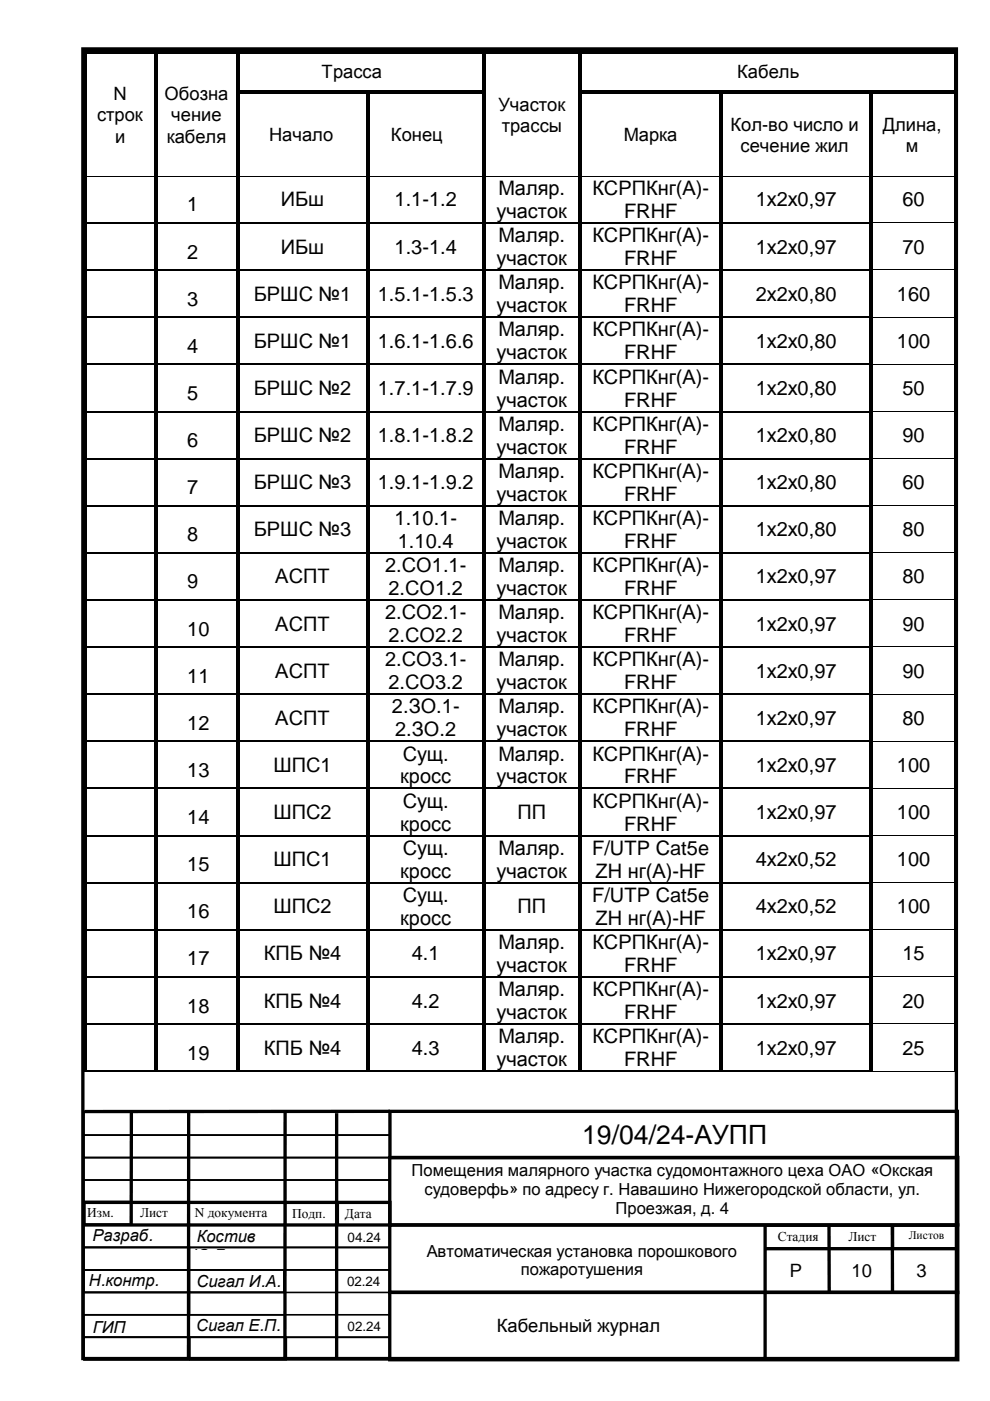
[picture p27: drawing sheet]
<svg xmlns="http://www.w3.org/2000/svg" width="210mm" height="297mm" viewBox="0 0 210 297" stroke-linecap="round" stroke-linejoin="round" font-family="sans-serif">
<defs><g id="words">
<text font-size="5.6" x="123.4" y="242.6">19/04/24-АУПП</text>
<g font-size="4.2">
<text x="105.7" y="41.4">Маляр.</text>
<text x="125.6" y="41.4">КСРПКнг(А)-</text>
<text x="39.7" y="44.8">1</text>
<text x="59.5" y="43.8">ИБш</text>
<text x="83.7" y="43.8">1.1-1.2</text>
<text x="105.3" y="46.2">участок</text>
<text x="132.3" y="46.2">FRHF</text>
<text x="160.2" y="43.8">1х2х0,97</text>
<text x="191.3" y="43.8">60</text>
<text x="59.5" y="53.8">ИБш</text>
<text x="83.7" y="53.8">1.3-1.4</text>
<text x="105.7" y="51.4">Маляр.</text>
<text x="125.6" y="51.4">КСРПКнг(А)-</text>
<text x="160.2" y="53.8">1х2х0,97</text>
<text x="191.3" y="53.8">70</text>
<text x="39.7" y="54.8">2</text>
<text x="105.3" y="56.2">участок</text>
<text x="132.3" y="56.2">FRHF</text>
<text x="39.7" y="64.8">3</text>
<text x="53.8" y="63.8">БРШС №1</text>
<text x="80.1" y="63.8">1.5.1-1.5.3</text>
<text x="105.7" y="61.3">Маляр.</text>
<text x="125.6" y="61.3">КСРПКнг(А)-</text>
<text x="160.2" y="63.8">2х2х0,80</text>
<text x="190.2" y="63.8">160</text>
<text x="105.3" y="66.2">участок</text>
<text x="105.7" y="71.3">Маляр.</text>
<text x="125.6" y="71.3">КСРПКнг(А)-</text>
<text x="132.3" y="66.2">FRHF</text>
<text x="39.7" y="74.8">4</text>
<text x="53.8" y="73.7">БРШС №1</text>
<text x="80.1" y="73.7">1.6.1-1.6.6</text>
<text x="105.3" y="76.2">участок</text>
<text x="132.3" y="76.2">FRHF</text>
<text x="160.2" y="73.7">1х2х0,80</text>
<text x="190.2" y="73.7">100</text>
<text x="53.8" y="83.7">БРШС №2</text>
<text x="80.1" y="83.7">1.7.1-1.7.9</text>
<text x="105.7" y="81.3">Маляр.</text>
<text x="125.6" y="81.3">КСРПКнг(А)-</text>
<text x="160.2" y="83.7">1х2х0,80</text>
<text x="191.3" y="83.7">50</text>
<text x="39.7" y="84.8">5</text>
<text x="105.3" y="86.2">участок</text>
<text x="132.3" y="86.2">FRHF</text>
<text x="39.7" y="94.8">6</text>
<text x="53.8" y="93.7">БРШС №2</text>
<text x="80.1" y="93.7">1.8.1-1.8.2</text>
<text x="105.7" y="91.3">Маляр.</text>
<text x="125.6" y="91.3">КСРПКнг(А)-</text>
<text x="160.2" y="93.7">1х2х0,80</text>
<text x="191.3" y="93.7">90</text>
<text x="105.3" y="96.2">участок</text>
<text x="105.7" y="101.3">Маляр.</text>
<text x="125.6" y="101.3">КСРПКнг(А)-</text>
<text x="132.3" y="96.2">FRHF</text>
<text x="39.7" y="104.8">7</text>
<text x="53.8" y="103.7">БРШС №3</text>
<text x="80.1" y="103.7">1.9.1-1.9.2</text>
<text x="105.3" y="106.2">участок</text>
<text x="132.3" y="106.2">FRHF</text>
<text x="160.2" y="103.7">1х2х0,80</text>
<text x="191.3" y="103.7">60</text>
<text x="53.8" y="113.7">БРШС №3</text>
<text x="83.7" y="111.3">1.10.1-</text>
<text x="105.7" y="111.3">Маляр.</text>
<text x="125.6" y="111.3">КСРПКнг(А)-</text>
<text x="160.2" y="113.7">1х2х0,80</text>
<text x="191.3" y="113.7">80</text>
<text x="39.7" y="114.8">8</text>
<text x="84.3" y="116.2">1.10.4</text>
<text x="105.3" y="116.2">участок</text>
<text x="132.3" y="116.2">FRHF</text>
<text x="39.7" y="124.8">9</text>
<text x="58.4" y="123.7">АСПТ</text>
<text x="81.7" y="121.3">2.СО1.1-</text>
<text x="105.7" y="121.3">Маляр.</text>
<text x="125.6" y="121.3">КСРПКнг(А)-</text>
<text x="160.2" y="123.7">1х2х0,97</text>
<text x="191.3" y="123.7">80</text>
<text x="81.7" y="131.3">2.СО2.1-</text>
<text x="82.3" y="126.2">2.СО1.2</text>
<text x="105.3" y="126.2">участок</text>
<text x="105.7" y="131.3">Маляр.</text>
<text x="125.6" y="131.3">КСРПКнг(А)-</text>
<text x="132.3" y="126.2">FRHF</text>
<text x="39.7" y="134.7">10</text>
<text x="58.4" y="133.7">АСПТ</text>
<text x="82.3" y="136.1">2.СО2.2</text>
<text x="105.3" y="136.1">участок</text>
<text x="132.3" y="136.1">FRHF</text>
<text x="160.2" y="133.7">1х2х0,97</text>
<text x="191.3" y="133.7">90</text>
<text x="58.4" y="143.7">АСПТ</text>
<text x="81.7" y="141.3">2.СО3.1-</text>
<text x="105.7" y="141.3">Маляр.</text>
<text x="125.6" y="141.3">КСРПКнг(А)-</text>
<text x="160.2" y="143.7">1х2х0,97</text>
<text x="191.3" y="143.7">90</text>
<text x="39.7" y="144.7">11</text>
<text x="82.3" y="146.1">2.СО3.2</text>
<text x="105.3" y="146.1">участок</text>
<text x="132.3" y="146.1">FRHF</text>
<text x="39.7" y="154.7">12</text>
<text x="58.4" y="153.7">АСПТ</text>
<text x="83.1" y="151.3">2.ЗО.1-</text>
<text x="105.7" y="151.3">Маляр.</text>
<text x="125.6" y="151.3">КСРПКнг(А)-</text>
<text x="160.2" y="153.7">1х2х0,97</text>
<text x="191.3" y="153.7">80</text>
<text x="83.8" y="156.1">2.ЗО.2</text>
<text x="85.4" y="161.2">Сущ.</text>
<text x="105.3" y="156.1">участок</text>
<text x="105.7" y="161.2">Маляр.</text>
<text x="125.6" y="161.2">КСРПКнг(А)-</text>
<text x="132.3" y="156.1">FRHF</text>
<text x="39.7" y="164.7">13</text>
<text x="58" y="163.7">ШПС1</text>
<text x="84.8" y="166.1">кросс</text>
<text x="105.3" y="166.1">участок</text>
<text x="132.3" y="166.1">FRHF</text>
<text x="160.2" y="163.7">1х2х0,97</text>
<text x="190.2" y="163.7">100</text>
<text x="58" y="173.7">ШПС2</text>
<text x="85.4" y="171.2">Сущ.</text>
<text x="109.7" y="173.7">ПП</text>
<text x="125.6" y="171.2">КСРПКнг(А)-</text>
<text x="160.2" y="173.7">1х2х0,97</text>
<text x="190.2" y="173.7">100</text>
<text x="39.7" y="174.7">14</text>
<text x="84.8" y="176.1">кросс</text>
<text x="132.3" y="176.1">FRHF</text>
<text x="39.7" y="184.7">15</text>
<text x="58" y="183.6">ШПС1</text>
<text x="85.4" y="181.2">Сущ.</text>
<text x="105.7" y="181.2">Маляр.</text>
<text x="125.6" y="181.2">F/UTP Cat5e</text>
<text x="160.2" y="183.6">4х2х0,52</text>
<text x="190.2" y="183.6">100</text>
<text x="84.8" y="186.1">кросс</text>
<text x="85.4" y="191.2">Сущ.</text>
<text x="105.3" y="186.1">участок</text>
<text x="125.6" y="191.2">F/UTP Cat5e</text>
<text x="126.3" y="186.1">ZH нг(А)-HF</text>
<text x="39.7" y="194.7">16</text>
<text x="58" y="193.6">ШПС2</text>
<text x="84.8" y="196.1">кросс</text>
<text x="109.7" y="193.6">ПП</text>
<text x="126.3" y="196.1">ZH нг(А)-HF</text>
<text x="160.2" y="193.6">4х2х0,52</text>
<text x="190.2" y="193.6">100</text>
<text x="56" y="203.6">КПБ №4</text>
<text x="87.3" y="203.6">4.1</text>
<text x="105.7" y="201.2">Маляр.</text>
<text x="125.6" y="201.2">КСРПКнг(А)-</text>
<text x="160.2" y="203.6">1х2х0,97</text>
<text x="191.3" y="203.6">15</text>
<text x="39.7" y="204.7">17</text>
<text x="105.3" y="206.1">участок</text>
<text x="132.3" y="206.1">FRHF</text>
<text x="39.7" y="214.7">18</text>
<text x="56" y="213.6">КПБ №4</text>
<text x="87.3" y="213.6">4.2</text>
<text x="105.7" y="211.2">Маляр.</text>
<text x="125.6" y="211.2">КСРПКнг(А)-</text>
<text x="160.2" y="213.6">1х2х0,97</text>
<text x="191.3" y="213.6">20</text>
<text x="105.3" y="216.1">участок</text>
<text x="105.7" y="221.2">Маляр.</text>
<text x="125.6" y="221.2">КСРПКнг(А)-</text>
<text x="132.3" y="216.1">FRHF</text>
<text x="39.7" y="224.7">19</text>
<text x="56" y="223.6">КПБ №4</text>
<text x="87.3" y="223.6">4.3</text>
<text x="105.3" y="226.1">участок</text>
<text x="132.3" y="226.1">FRHF</text>
<text x="160.2" y="223.6">1х2х0,97</text>
<text x="191.3" y="223.6">25</text>
</g>
<g font-size="3.9">
<text x="68.2" y="16.6">Трасса</text>
<text x="156.3" y="16.6">Кабель</text>
<text x="24" y="21.3">N</text>
<text x="34.9" y="21.3">Обозна</text>
<text x="105.7" y="23.5">Участок</text>
<text x="20.6" y="25.7">строк</text>
<text x="36.3" y="25.7">чение</text>
<text x="57.1" y="30">Начало</text>
<text x="82.9" y="30">Конец</text>
<text x="106.4" y="28">трассы</text>
<text x="132.3" y="30">Марка</text>
<text x="154.9" y="27.7">Кол-во число и</text>
<text x="187.2" y="27.7">Длина,</text>
<text x="24.4" y="30.2">и</text>
<text x="35.3" y="30.2">кабеля</text>
<text x="157" y="32.2">сечение жил</text>
<text x="192.1" y="32.2">м</text>
<text x="167.4" y="270.8">Р</text>
<text x="180.6" y="270.8">10</text>
<text x="194.4" y="270.8">3</text>
<text x="105.3" y="282.3">Кабельный журнал</text>
</g>
<g font-size="3.5">
<text x="87.2" y="249.4">Помещения малярного участка судомонтажного цеха ОАО «Окская</text>
<text x="90" y="253.4">судоверфь» по адресу г. Навашино Нижегородской области, ул.</text>
<text x="130.5" y="257.4">Проезжая, д. 4</text>
<text x="19.6" y="263.1">Разраб.</text>
<text x="41.7" y="263.4">Костив</text>
<text x="40.8" y="267.4">Ю.Б.</text>
<text x="90.5" y="266.4">Автоматическая установка порошкового</text>
<text x="18.8" y="272.7">Н.контр.</text>
<text x="41.7" y="272.8">Сигал И.А.</text>
<text x="110.4" y="270.4">пожаротушения</text>
<text x="19.7" y="282.5">ГИП</text>
<text x="41.6" y="282.2">Сигал Е.П.</text>
</g>
<g font-size="2.8">
<text x="18.5" y="258">Изм.</text>
<text x="29.7" y="258">Лист</text>
<text x="41.3" y="258">N документа</text>
<text x="62" y="258.1">Подп.</text>
<text x="73.1" y="258.1">Дата</text>
<text x="73.7" y="263.4">04.24</text>
<text x="164.9" y="263.1">Стадия</text>
<text x="179.9" y="263.1">Лист</text>
<text x="73.6" y="272.6">02.24</text>
<text x="73.7" y="282.2">02.24</text>
</g>
<text font-size="2.5" x="192.7" y="262.7">Листов</text>
</g></defs>
<path d="M17.6 10.4h185.2v277.6h-185.2zM82.7 235.6h120.3v9.8h-120.3zM17.8 254.9h64.9v4.8h-64.9zM82.6 259.7h120.5v14.3h-120.5zM82.6 245.4h120.5v14.3h-120.5zM82.6 274h120.5v14.3h-120.5z" fill="none" stroke="#000" stroke-width=".71"/>
<g fill="none" stroke="#000" stroke-width=".35">
<path d="M17.8 235.6h64.9v5.1h-64.9zM17.8 254.8h10v4.7h-10zM17.8 250.2h64.9v4.8h-64.9zM17.8 245.4h64.9v4.8h-64.9zM17.8 240.7h64.9v4.7h-64.9zM17.8 259.7h64.9v4.8h-64.9zM60.5 254.9h11.2v4.8h-11.2zM71.7 254.9h11v4.8h-11zM162.2 259.9h13.6v4.8h-13.6zM162.2 259.9h40.6v4.8h-40.6zM175.8 259.9h13.6v4.8h-13.6zM189.4 259.9h13.6v4.8h-13.6z"/>
<path d="M17.8 264.5h22.4v4.7h-22.4zM17.8 269.2h22.4v4.8h-22.4zM17.8 274h22.4v4.8h-22.4zM17.8 264.5h64.9v4.7h-64.9zM17.8 269.2h64.9v4.8h-64.9zM17.8 278.8h64.9v4.7h-64.9zM40 269.2h20.2v4.8h-20.2zM40 274h20.5v4.8h-20.5zM17.8 283.5h22.4v4.8h-22.4zM17.8 283.5h64.9v4.8h-64.9zM40.2 283.5h20.5v4.8h-20.5z"/>
</g>
<path d="M27.9 235.8l-.1 23.8M40 235.8v52.2M60.5 235.8l-.1 52.2M71.4 236v52.2M82.7 235.6l-64.8 .1M162.2 259.8v28.4M175.8 259.8v14.3M189.2 259.8v14.3M162.4 264.8h40.4" fill="none" stroke="#000" stroke-width=".71" stroke-linecap="butt"/>
<g fill="#000">
<path d="M17.6 10.6h.8v.8h-.8zM17.6 11.4h.8v7.7h-.8zM17.6 19.1h.8v.8h-.8zM18.4 10.6h14.2v.8h-14.2zM32.6 11.4h.8zM32.6 10.6h.8v.8h-.8zM32.6 11.4h.8v7.7h-.8zM32.6 19.1h.8v.8h-.8zM33.4 10.6h16.6v.8h-16.6zM50 11.4h.8zM50 10.6h.8v.8h-.8zM50 11.4h.8v7.7h-.8z"/>
<path d="M50 19.1h.8v.8h-.8zM50.8 10.6h51.4v.8h-51.4zM50.8 19.1h26.8v.8h-26.8zM77.6 19.9h.8zM77.6 19.1h.8v.8h-.8zM78.4 19.1h23.8v.8h-23.8zM102.2 11.4h.8zM102.2 10.6h.8v.8h-.8zM102.2 11.4h.8v7.7h-.8zM102.2 19.1h.8v.8h-.8zM103 10.6h19.6v.8h-19.6zM122.6 11.4h.8z"/>
<path d="M122.6 10.6h.8v.8h-.8zM122.6 11.4h.8v7.7h-.8zM122.6 19.1h.8v.8h-.8zM123.4 10.6h79v.8h-79zM123.4 19.1h29.2v.8h-29.2zM152.6 19.9h.7zM152.6 19.1h.7v.8h-.7zM153.3 19.1h31v.8h-31zM184.3 19.9h.8zM184.3 19.1h.8v.8h-.8zM185.1 19.1h17.3v.8h-17.3zM202.4 10.6h.8v.8h-.8z"/>
<path d="M202.4 11.4h.8v7.7h-.8zM202.4 19.1h.8v.8h-.8zM17.6 19.9h.8v17.4h-.8zM17.6 37.3h.8v.1h-.8zM32.6 19.9h.8v17.4h-.8zM32.6 37.3h.8v.1h-.8zM50 19.9h.8v17.4h-.8zM50 37.3h.8v.1h-.8zM77.6 19.9h.8v17.4h-.8zM77.6 37.3h.8v.1h-.8zM102.2 19.9h.8v17.4h-.8zM102.2 37.3h.8v.1h-.8z"/>
<path d="M122.6 19.9h.8v17.4h-.8zM122.6 37.3h.8v.1h-.8zM152.6 19.9h.7v17.4h-.7zM152.6 37.3h.7v.1h-.7zM184.3 19.9h.8v17.4h-.8zM184.3 37.3h.8v.1h-.8zM202.4 19.9h.8v17.4h-.8zM202.4 37.3h.8v.1h-.8zM17.6 37.4h.8v9.8h-.8zM17.6 47.2h.8v.2h-.8zM17.6 47.4h.8v9.7h-.8zM17.6 57.1h.8v.3h-.8z"/>
<path d="M32.6 37.4h.8v9.8h-.8zM32.6 47.2h.8v.2h-.8zM32.6 47.4h.8v9.7h-.8zM32.6 57.1h.8v.3h-.8zM50 37.4h.8v9.8h-.8zM50 47.2h.8v.2h-.8zM50 47.4h.8v9.7h-.8zM50 57.1h.8v.3h-.8zM77.6 37.4h.8v9.8h-.8zM77.6 47.2h.8v.2h-.8zM77.6 47.4h.8v9.7h-.8zM77.6 57.1h.8v.3h-.8z"/>
<path d="M102.2 37.4h.8v9.8h-.8zM102.2 47.2h.8v.2h-.8zM102.2 47.4h.8v9.7h-.8zM102.2 57.1h.8v.3h-.8zM122.6 37.4h.8v9.8h-.8zM122.6 47.2h.8v.2h-.8zM122.6 47.4h.8v9.7h-.8zM122.6 57.1h.8v.3h-.8zM152.6 37.4h.7v9.8h-.7zM152.6 47.2h.7v.2h-.7zM152.6 47.4h.7v9.7h-.7zM152.6 57.1h.7v.3h-.7z"/>
<path d="M184.3 37.4h.8v9.8h-.8zM184.3 47.2h.8v.2h-.8zM184.3 47.4h.8v9.7h-.8zM184.3 57.1h.8v.3h-.8zM202.4 37.4h.8v9.8h-.8zM202.4 47.2h.8v.2h-.8zM202.4 47.4h.8v9.7h-.8zM202.4 57.1h.8v.3h-.8zM17.6 57.4h.8v9.7h-.8zM17.6 67.1h.8v.3h-.8zM17.6 67.4h.8v9.7h-.8zM17.6 77.1h.8v.3h-.8z"/>
<path d="M32.6 57.4h.8v9.7h-.8zM32.6 67.1h.8v.3h-.8zM32.6 67.4h.8v9.7h-.8zM32.6 77.1h.8v.3h-.8zM50 57.4h.8v9.7h-.8zM50 67.1h.8v.3h-.8zM50 67.4h.8v9.7h-.8zM50 77.1h.8v.3h-.8zM77.6 57.4h.8v9.7h-.8zM77.6 67.1h.8v.3h-.8zM77.6 67.4h.8v9.7h-.8zM77.6 77.1h.8v.3h-.8z"/>
<path d="M102.2 57.4h.8v9.7h-.8zM102.2 67.1h.8v.3h-.8zM102.2 67.4h.8v9.7h-.8zM102.2 77.1h.8v.3h-.8zM122.6 57.4h.8v9.7h-.8zM122.6 67.1h.8v.3h-.8zM122.6 67.4h.8v9.7h-.8zM122.6 77.1h.8v.3h-.8zM152.6 57.4h.7v9.7h-.7zM152.6 67.1h.7v.3h-.7zM152.6 67.4h.7v9.7h-.7zM152.6 77.1h.7v.3h-.7z"/>
<path d="M184.3 57.4h.8v9.7h-.8zM184.3 67.1h.8v.3h-.8zM184.3 67.4h.8v9.7h-.8zM184.3 77.1h.8v.3h-.8zM202.4 57.4h.8v9.7h-.8zM202.4 67.1h.8v.3h-.8zM202.4 67.4h.8v9.7h-.8zM202.4 77.1h.8v.3h-.8zM17.6 77.4h.8v9.7h-.8zM17.6 87.1h.8v.3h-.8zM17.6 87.4h.8v9.7h-.8zM17.6 97.1h.8v.3h-.8z"/>
<path d="M32.6 77.4h.8v9.7h-.8zM32.6 87.1h.8v.3h-.8zM32.6 87.4h.8v9.7h-.8zM32.6 97.1h.8v.3h-.8zM50 77.4h.8v9.7h-.8zM50 87.1h.8v.3h-.8zM50 87.4h.8v9.7h-.8zM50 97.1h.8v.3h-.8zM77.6 77.4h.8v9.7h-.8zM77.6 87.1h.8v.3h-.8zM77.6 87.4h.8v9.7h-.8zM77.6 97.1h.8v.3h-.8z"/>
<path d="M102.2 77.4h.8v9.7h-.8zM102.2 87.1h.8v.3h-.8zM102.2 87.4h.8v9.7h-.8zM102.2 97.1h.8v.3h-.8zM122.6 77.4h.8v9.7h-.8zM122.6 87.1h.8v.3h-.8zM122.6 87.4h.8v9.7h-.8zM122.6 97.1h.8v.3h-.8zM152.6 77.4h.7v9.7h-.7zM152.6 87.1h.7v.3h-.7zM152.6 87.4h.7v9.7h-.7zM152.6 97.1h.7v.3h-.7z"/>
<path d="M184.3 77.4h.8v9.7h-.8zM184.3 87.1h.8v.3h-.8zM184.3 87.4h.8v9.7h-.8zM184.3 97.1h.8v.3h-.8zM202.4 77.4h.8v9.7h-.8zM202.4 87.1h.8v.3h-.8zM202.4 87.4h.8v9.7h-.8zM202.4 97.1h.8v.3h-.8zM17.6 97.4h.8v9.7h-.8zM17.6 107.1h.8v.3h-.8zM17.6 107.4h.8v9.7h-.8zM17.6 117.1h.8v.2h-.8z"/>
<path d="M32.6 97.4h.8v9.7h-.8zM32.6 107.1h.8v.3h-.8zM32.6 107.4h.8v9.7h-.8zM32.6 117.1h.8v.2h-.8zM50 97.4h.8v9.7h-.8zM50 107.1h.8v.3h-.8zM50 107.4h.8v9.7h-.8zM50 117.1h.8v.2h-.8zM77.6 97.4h.8v9.7h-.8zM77.6 107.1h.8v.3h-.8zM77.6 107.4h.8v9.7h-.8zM77.6 117.1h.8v.2h-.8z"/>
<path d="M102.2 97.4h.8v9.7h-.8zM102.2 107.1h.8v.3h-.8zM102.2 107.4h.8v9.7h-.8zM102.2 117.1h.8v.2h-.8zM122.6 97.4h.8v9.7h-.8zM122.6 107.1h.8v.3h-.8zM122.6 107.4h.8v9.7h-.8zM122.6 117.1h.8v.2h-.8zM152.6 97.4h.7v9.7h-.7zM152.6 107.1h.7v.3h-.7zM152.6 107.4h.7v9.7h-.7zM152.6 117.1h.7v.2h-.7z"/>
<path d="M184.3 97.4h.8v9.7h-.8zM184.3 107.1h.8v.3h-.8zM184.3 107.4h.8v9.7h-.8zM184.3 117.1h.8v.2h-.8zM202.4 97.4h.8v9.7h-.8zM202.4 107.1h.8v.3h-.8zM202.4 107.4h.8v9.7h-.8zM202.4 117.1h.8v.2h-.8zM17.6 117.3h.8v9.8h-.8zM17.6 127.1h.8v.2h-.8zM17.6 127.3h.8v9.8h-.8zM17.6 137.1h.8v.2h-.8z"/>
<path d="M32.6 117.3h.8v9.8h-.8zM32.6 127.1h.8v.2h-.8zM32.6 127.3h.8v9.8h-.8zM32.6 137.1h.8v.2h-.8zM50 117.3h.8v9.8h-.8zM50 127.1h.8v.2h-.8zM50 127.3h.8v9.8h-.8zM50 137.1h.8v.2h-.8zM77.6 117.3h.8v9.8h-.8zM77.6 127.1h.8v.2h-.8zM77.6 127.3h.8v9.8h-.8zM77.6 137.1h.8v.2h-.8z"/>
<path d="M102.2 117.3h.8v9.8h-.8zM102.2 127.1h.8v.2h-.8zM102.2 127.3h.8v9.8h-.8zM102.2 137.1h.8v.2h-.8zM122.6 117.3h.8v9.8h-.8zM122.6 127.1h.8v.2h-.8zM122.6 127.3h.8v9.8h-.8zM122.6 137.1h.8v.2h-.8zM152.6 117.3h.7v9.8h-.7zM152.6 127.1h.7v.2h-.7zM152.6 127.3h.7v9.8h-.7zM152.6 137.1h.7v.2h-.7z"/>
<path d="M184.3 117.3h.8v9.8h-.8zM184.3 127.1h.8v.2h-.8zM184.3 127.3h.8v9.8h-.8zM184.3 137.1h.8v.2h-.8zM202.4 117.3h.8v9.8h-.8zM202.4 127.1h.8v.2h-.8zM202.4 127.3h.8v9.8h-.8zM202.4 137.1h.8v.2h-.8zM17.6 137.3h.8v9.8h-.8zM17.6 147.1h.8v.2h-.8zM17.6 147.3h.8v9.8h-.8zM17.6 157.1h.8v.2h-.8z"/>
<path d="M32.6 137.3h.8v9.8h-.8zM32.6 147.1h.8v.2h-.8zM32.6 147.3h.8v9.8h-.8zM32.6 157.1h.8v.2h-.8zM50 137.3h.8v9.8h-.8zM50 147.1h.8v.2h-.8zM50 147.3h.8v9.8h-.8zM50 157.1h.8v.2h-.8zM77.6 137.3h.8v9.8h-.8zM77.6 147.1h.8v.2h-.8zM77.6 147.3h.8v9.8h-.8zM77.6 157.1h.8v.2h-.8z"/>
<path d="M102.2 137.3h.8v9.8h-.8zM102.2 147.1h.8v.2h-.8zM102.2 147.3h.8v9.8h-.8zM102.2 157.1h.8v.2h-.8zM122.6 137.3h.8v9.8h-.8zM122.6 147.1h.8v.2h-.8zM122.6 147.3h.8v9.8h-.8zM122.6 157.1h.8v.2h-.8zM152.6 137.3h.7v9.8h-.7zM152.6 147.1h.7v.2h-.7zM152.6 147.3h.7v9.8h-.7zM152.6 157.1h.7v.2h-.7z"/>
<path d="M184.3 137.3h.8v9.8h-.8zM184.3 147.1h.8v.2h-.8zM184.3 147.3h.8v9.8h-.8zM184.3 157.1h.8v.2h-.8zM202.4 137.3h.8v9.8h-.8zM202.4 147.1h.8v.2h-.8zM202.4 147.3h.8v9.8h-.8zM202.4 157.1h.8v.2h-.8zM17.6 157.3h.8v9.7h-.8zM17.6 167h.8v.3h-.8zM17.6 167.3h.8v9.7h-.8zM17.6 177h.8v.3h-.8z"/>
<path d="M32.6 157.3h.8v9.7h-.8zM32.6 167h.8v.3h-.8zM32.6 167.3h.8v9.7h-.8zM32.6 177h.8v.3h-.8zM50 157.3h.8v9.7h-.8zM50 167h.8v.3h-.8zM50 167.3h.8v9.7h-.8zM50 177h.8v.3h-.8zM77.6 157.3h.8v9.7h-.8zM77.6 167h.8v.3h-.8zM77.6 167.3h.8v9.7h-.8zM77.6 177h.8v.3h-.8z"/>
<path d="M102.2 157.3h.8v9.7h-.8zM102.2 167h.8v.3h-.8zM102.2 167.3h.8v9.7h-.8zM102.2 177h.8v.3h-.8zM122.6 157.3h.8v9.7h-.8zM122.6 167h.8v.3h-.8zM122.6 167.3h.8v9.7h-.8zM122.6 177h.8v.3h-.8zM152.6 157.3h.7v9.7h-.7zM152.6 167h.7v.3h-.7zM152.6 167.3h.7v9.7h-.7zM152.6 177h.7v.3h-.7z"/>
<path d="M184.3 157.3h.8v9.7h-.8zM184.3 167h.8v.3h-.8zM184.3 167.3h.8v9.7h-.8zM184.3 177h.8v.3h-.8zM202.4 157.3h.8v9.7h-.8zM202.4 167h.8v.3h-.8zM202.4 167.3h.8v9.7h-.8zM202.4 177h.8v.3h-.8zM17.6 177.3h.8v9.7h-.8zM17.6 187h.8v.3h-.8zM17.6 187.3h.8v9.7h-.8zM17.6 197h.8v.3h-.8z"/>
<path d="M32.6 177.3h.8v9.7h-.8zM32.6 187h.8v.3h-.8zM32.6 187.3h.8v9.7h-.8zM32.6 197h.8v.3h-.8zM50 177.3h.8v9.7h-.8zM50 187h.8v.3h-.8zM50 187.3h.8v9.7h-.8zM50 197h.8v.3h-.8zM77.6 177.3h.8v9.7h-.8zM77.6 187h.8v.3h-.8zM77.6 187.3h.8v9.7h-.8zM77.6 197h.8v.3h-.8z"/>
<path d="M102.2 177.3h.8v9.7h-.8zM102.2 187h.8v.3h-.8zM102.2 187.3h.8v9.7h-.8zM102.2 197h.8v.3h-.8zM122.6 177.3h.8v9.7h-.8zM122.6 187h.8v.3h-.8zM122.6 187.3h.8v9.7h-.8zM122.6 197h.8v.3h-.8zM152.6 177.3h.7v9.7h-.7zM152.6 187h.7v.3h-.7zM152.6 187.3h.7v9.7h-.7zM152.6 197h.7v.3h-.7z"/>
<path d="M184.3 177.3h.8v9.7h-.8zM184.3 187h.8v.3h-.8zM184.3 187.3h.8v9.7h-.8zM184.3 197h.8v.3h-.8zM202.4 177.3h.8v9.7h-.8zM202.4 187h.8v.3h-.8zM202.4 187.3h.8v9.7h-.8zM202.4 197h.8v.3h-.8zM17.6 197.3h.8v9.7h-.8zM17.6 207h.8v.3h-.8zM17.6 207.3h.8v9.7h-.8zM17.6 217h.8v.3h-.8z"/>
<path d="M32.6 197.3h.8v9.7h-.8zM32.6 207h.8v.3h-.8zM32.6 207.3h.8v9.7h-.8zM32.6 217h.8v.3h-.8zM50 197.3h.8v9.7h-.8zM50 207h.8v.3h-.8zM50 207.3h.8v9.7h-.8zM50 217h.8v.3h-.8zM77.6 197.3h.8v9.7h-.8zM77.6 207h.8v.3h-.8zM77.6 207.3h.8v9.7h-.8zM77.6 217h.8v.3h-.8z"/>
<path d="M102.2 197.3h.8v9.7h-.8zM102.2 207h.8v.3h-.8zM102.2 207.3h.8v9.7h-.8zM102.2 217h.8v.3h-.8zM122.6 197.3h.8v9.7h-.8zM122.6 207h.8v.3h-.8zM122.6 207.3h.8v9.7h-.8zM122.6 217h.8v.3h-.8zM152.6 197.3h.7v9.7h-.7zM152.6 207h.7v.3h-.7zM152.6 207.3h.7v9.7h-.7zM152.6 217h.7v.3h-.7z"/>
<path d="M184.3 197.3h.8v9.7h-.8zM184.3 207h.8v.3h-.8zM184.3 207.3h.8v9.7h-.8zM184.3 217h.8v.3h-.8zM202.4 197.3h.8v9.7h-.8zM202.4 207h.8v.3h-.8zM202.4 207.3h.8v9.7h-.8zM202.4 217h.8v.3h-.8zM17.6 217.3h.8v9.7h-.8zM32.6 217.3h.8v9.7h-.8zM32.6 227h.3v.2h-.3zM50 217.3h.8v9.7h-.8z"/>
<path d="M50 227h.2v.2h-.2zM77.6 217.3h.8v9.7h-.8zM77.6 227h.3v.2h-.3zM102.2 217.3h.8v9.7h-.8zM102.2 227h.2v.2h-.2zM122.6 217.3h.8v9.7h-.8zM122.6 227h.3v.2h-.3zM152.6 217.3h.7v9.7h-.7zM152.6 227h.2v.2h-.2zM184.3 217.3h.8v9.7h-.8zM202.4 217.3h.8v9.7h-.8zM202.4 227h.8v.2h-.8z"/>
</g>
<g fill="none" stroke="#000" stroke-width=".21">
<path d="M18.4 37.3h14.2M33.4 37.3h16.6M50.8 37.3h26.8M78.4 37.3h23.8M103 37.3h19.6M123.4 37.3h29.2M153.3 37.3h31M185.1 37.3h17.3M185.1 47.2h17.3M185.1 57.2h17.3M185.1 67.2h17.3M185.1 77.2h17.3"/>
<path d="M185.1 87.2h17.3M185.1 97.2h17.3M185.1 107.2h17.3M185.1 117.2h17.3M185.1 127.2h17.3M185.1 137.2h17.3M185.1 147.2h17.3M185.1 157.1h17.3M185.1 167.1h17.3M185.1 177.1h17.3M185.1 187.1h17.3M185.1 197.1h17.3"/>
<path d="M185.1 207.1h17.3M185.1 217.1h17.3M184.3 227.1h18.1"/>
</g>
<g fill="none" stroke="#000" stroke-width=".25">
<path d="M18.4 47.3h14.2M18.4 57.3h14.2M33.4 47.3h16.6M33.4 57.3h16.6M50.8 47.3h26.8M50.8 57.3h26.8M78.4 47.3h23.8M78.4 57.3h23.8M103 47.3h19.6M103 57.3h19.6M123.4 47.3h29.2M123.4 57.3h29.2"/>
<path d="M153.3 47.3h31M153.3 57.3h31M18.4 67.3h14.2M18.4 77.3h14.2M33.4 67.3h16.6M33.4 77.3h16.6M50.8 67.3h26.8M50.8 77.3h26.8M78.4 67.3h23.8M78.4 77.3h23.8M103 67.3h19.6M103 77.3h19.6"/>
<path d="M123.4 67.3h29.2M123.4 77.3h29.2M153.3 67.3h31M153.3 77.3h31M18.4 87.2h14.2M18.4 97.2h14.2M33.4 87.2h16.6M33.4 97.2h16.6M50.8 87.2h26.8M50.8 97.2h26.8M78.4 87.2h23.8M78.4 97.2h23.8"/>
<path d="M103 87.2h19.6M103 97.2h19.6M123.4 87.2h29.2M123.4 97.2h29.2M153.3 87.2h31M153.3 97.2h31M18.4 107.2h14.2M18.4 117.2h14.2M33.4 107.2h16.6M33.4 117.2h16.6M50.8 107.2h26.8M50.8 117.2h26.8"/>
<path d="M78.4 107.2h23.8M78.4 117.2h23.8M103 107.2h19.6M103 117.2h19.6M123.4 107.2h29.2M123.4 117.2h29.2M153.3 107.2h31M153.3 117.2h31M18.4 127.2h14.2M18.4 137.2h14.2M33.4 127.2h16.6M33.4 137.2h16.6"/>
<path d="M50.8 127.2h26.8M50.8 137.2h26.8M78.4 127.2h23.8M78.4 137.2h23.8M103 127.2h19.6M103 137.2h19.6M123.4 127.2h29.2M123.4 137.2h29.2M153.3 127.2h31M153.3 137.2h31M18.4 147.2h14.2M18.4 157.2h14.2"/>
<path d="M33.4 147.2h16.6M33.4 157.2h16.6M50.8 147.2h26.8M50.8 157.2h26.8M78.4 147.2h23.8M78.4 157.2h23.8M103 147.2h19.6M103 157.2h19.6M123.4 147.2h29.2M123.4 157.2h29.2M153.3 147.2h31M153.3 157.2h31"/>
<path d="M18.4 167.2h14.2M18.4 177.2h14.2M33.4 167.2h16.6M33.4 177.2h16.6M50.8 167.2h26.8M50.8 177.2h26.8M78.4 167.2h23.8M78.4 177.2h23.8M103 167.2h19.6M103 177.2h19.6M123.4 167.2h29.2M123.4 177.2h29.2"/>
<path d="M153.3 167.2h31M153.3 177.2h31M18.4 187.2h14.2M18.4 197.1h14.2M33.4 187.2h16.6M33.4 197.1h16.6M50.8 187.2h26.8M50.8 197.1h26.8M78.4 187.2h23.8M78.4 197.1h23.8M103 187.2h19.6M103 197.1h19.6"/>
<path d="M123.4 187.2h29.2M123.4 197.1h29.2M153.3 187.2h31M153.3 197.1h31M18.4 207.1h14.2M18.4 217.1h14.2M33.4 207.1h16.6M33.4 217.1h16.6M50.8 207.1h26.8M50.8 217.1h26.8M78.4 207.1h23.8M78.4 217.1h23.8"/>
<path d="M103 207.1h19.6M103 217.1h19.6M123.4 207.1h29.2M123.4 217.1h29.2M153.3 207.1h31M153.3 217.1h31M17.6 227.1h15M32.9 227.1h17.1M50.2 227.1h27.4M77.9 227.1h24.3M102.4 227.1h20.2M122.9 227.1h29.7"/>
<path d="M152.8 227.1h31.5"/>
</g>
<use href="#words"/>
</svg>
